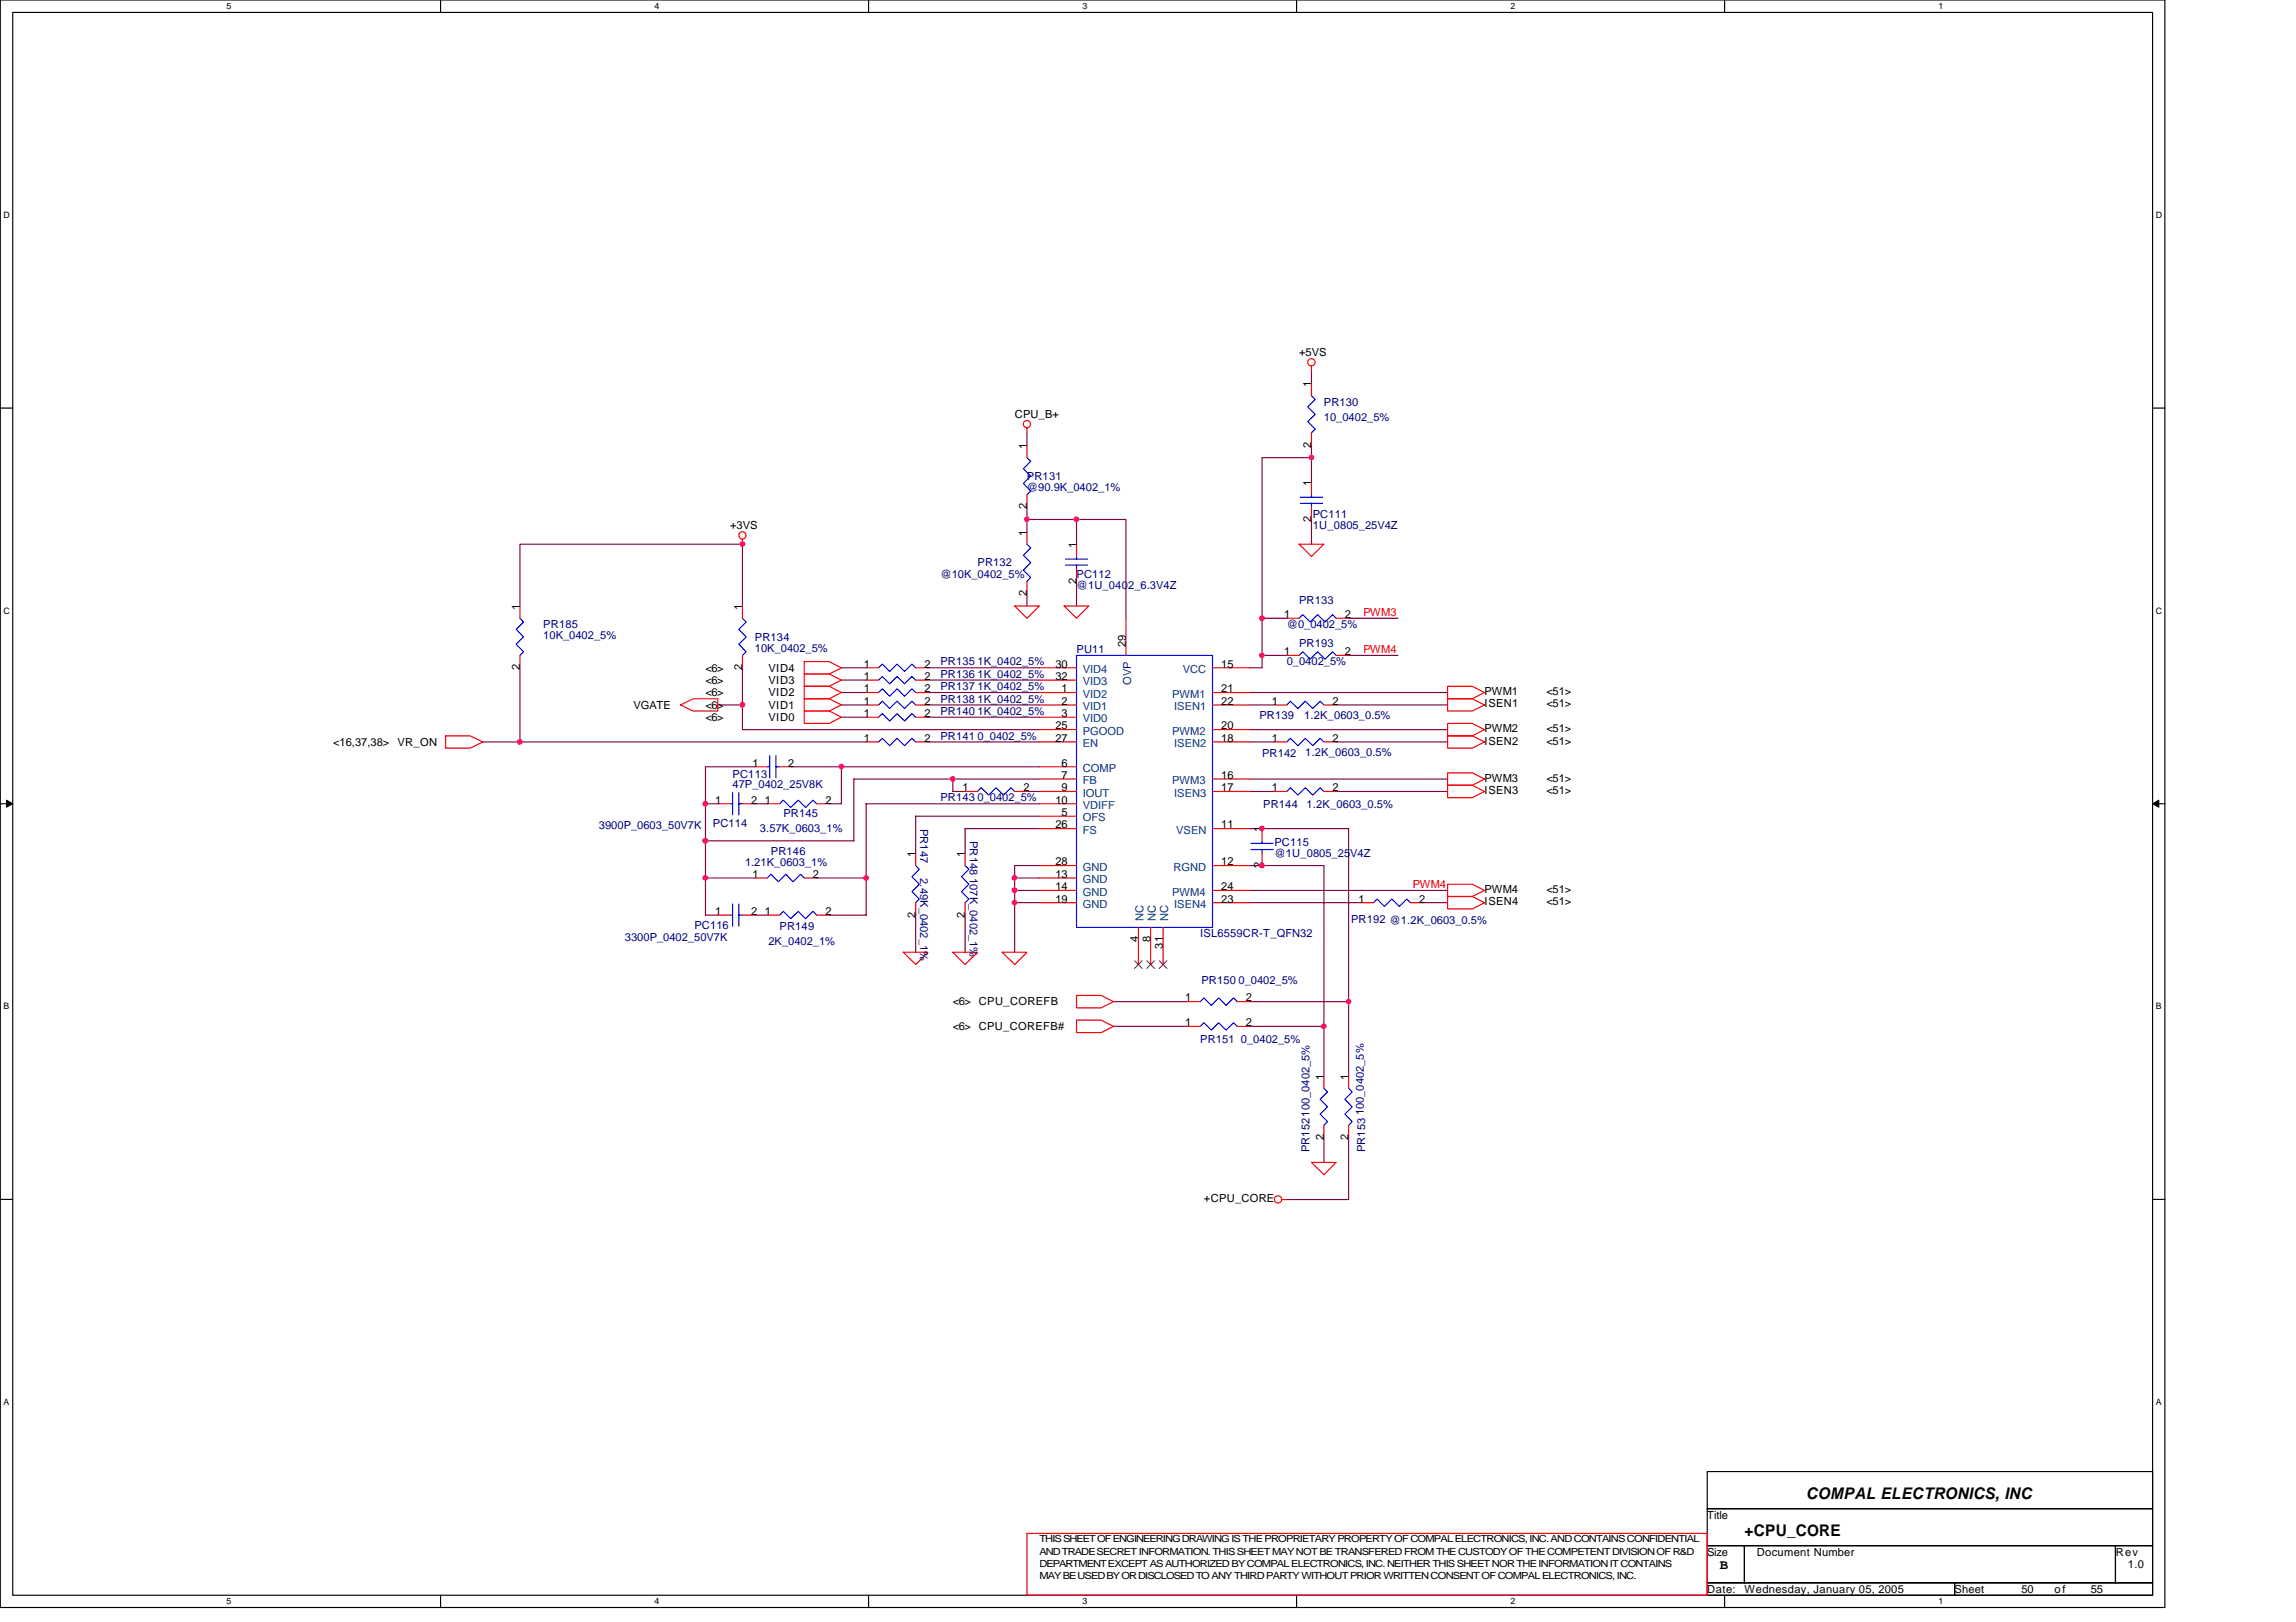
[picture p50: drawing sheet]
<svg xmlns="http://www.w3.org/2000/svg" width="297mm" height="210mm" viewBox="0 0 297 210" stroke-linecap="round" stroke-linejoin="round" font-family="sans-serif">
<defs><g id="words">
<g font-size="2.1">
<text x="233.7" y="193.9">COMPAL ELECTRONICS, INC</text>
<text x="225.7" y="198.8">+CPU_CORE</text>
</g>
<text font-size="1.8" x="222.5" y="203.1">B</text>
<g font-size="1.4">
<text x="168.1" y="46.1">+5VS</text>
<text x="169.6" y="50.1" transform="rotate(-90 169.6 50.1)">1</text>
<text x="131.3" y="54.1">CPU_B+</text>
<text x="132.8" y="58.1" transform="rotate(-90 132.8 58.1)">1</text>
<text x="169.6" y="57.9" transform="rotate(-90 169.6 57.9)">2</text>
<text x="132.8" y="65.9" transform="rotate(-90 132.8 65.9)">2</text>
<text x="169.6" y="62.9" transform="rotate(-90 169.6 62.9)">1</text>
<text x="94.5" y="68.5">+3VS</text>
<text x="132.8" y="69.3" transform="rotate(-90 132.8 69.3)">1</text>
<text x="139.3" y="70.9" transform="rotate(-90 139.3 70.9)">1</text>
<text x="169.6" y="67.5" transform="rotate(-90 169.6 67.5)">2</text>
<text x="132.8" y="77.2" transform="rotate(-90 132.8 77.2)">2</text>
<text x="139.3" y="75.5" transform="rotate(-90 139.3 75.5)">2</text>
<text x="67.2" y="78.9" transform="rotate(-90 67.2 78.9)">1</text>
<text x="96" y="78.9" transform="rotate(-90 96 78.9)">1</text>
<text x="145.6" y="83.7" transform="rotate(-90 145.6 83.7)">29</text>
<text x="166.1" y="80">1</text>
<text x="174" y="80">2</text>
<text x="67.2" y="86.7" transform="rotate(-90 67.2 86.7)">2</text>
<text x="91.3" y="86.9">&lt;6&gt;</text>
<text x="91.3" y="88.5">&lt;6&gt;</text>
<text x="96" y="86.7" transform="rotate(-90 96 86.7)">2</text>
<text x="99.4" y="86.9">VID4</text>
<text x="99.4" y="88.5">VID3</text>
<text x="111.7" y="86.4">1</text>
<text x="111.7" y="89.6">1</text>
<text x="111.7" y="88">1</text>
<text x="119.6" y="86.4">2</text>
<text x="119.6" y="89.6">2</text>
<text x="119.6" y="88">2</text>
<text x="136.5" y="86.4">30</text>
<text x="136.5" y="88">32</text>
<text x="137.3" y="89.6">1</text>
<text x="158" y="89.6">21</text>
<text x="158" y="86.4">15</text>
<text x="166.1" y="84.8">1</text>
<text x="174" y="84.8">2</text>
<text x="192.1" y="90">PWM1</text>
<text x="200.1" y="90">&lt;51&gt;</text>
<text x="82" y="91.7">VGATE</text>
<text x="91.3" y="90.1">&lt;6&gt;</text>
<text x="91.3" y="91.7">&lt;6&gt;</text>
<text x="91.3" y="93.3">&lt;6&gt;</text>
<text x="99.4" y="90.1">VID2</text>
<text x="99.4" y="91.7">VID1</text>
<text x="99.4" y="93.3">VID0</text>
<text x="111.7" y="91.2">1</text>
<text x="111.7" y="96">1</text>
<text x="111.7" y="92.8">1</text>
<text x="119.6" y="91.2">2</text>
<text x="119.6" y="96">2</text>
<text x="119.6" y="92.8">2</text>
<text x="136.5" y="94.4">25</text>
<text x="136.5" y="96">27</text>
<text x="137.3" y="91.2">2</text>
<text x="137.3" y="92.8">3</text>
<text x="158" y="96">18</text>
<text x="158" y="91.2">22</text>
<text x="158" y="94.4">20</text>
<text x="164.5" y="91.2">1</text>
<text x="164.5" y="96">1</text>
<text x="172.4" y="91.2">2</text>
<text x="172.4" y="96">2</text>
<text x="192.1" y="91.5">ISEN1</text>
<text x="192.1" y="94.7">PWM2</text>
<text x="200.1" y="94.7">&lt;51&gt;</text>
<text x="200.1" y="91.5">&lt;51&gt;</text>
<text x="43.1" y="96.5">&lt;16,37,38&gt;</text>
<text x="51.4" y="96.5">VR_ON</text>
<text x="97.3" y="99.2">1</text>
<text x="102" y="99.2">2</text>
<text x="137.3" y="100.8">7</text>
<text x="137.3" y="99.2">6</text>
<text x="158" y="100.8">16</text>
<text x="192.1" y="96.4">ISEN2</text>
<text x="192.1" y="101.2">PWM3</text>
<text x="200.1" y="101.2">&lt;51&gt;</text>
<text x="200.1" y="96.4">&lt;51&gt;</text>
<text x="92.5" y="104">1</text>
<text x="97.2" y="104">2</text>
<text x="98.9" y="104">1</text>
<text x="106.8" y="104">2</text>
<text x="124.5" y="102.4">1</text>
<text x="132.4" y="102.4">2</text>
<text x="136.5" y="104">10</text>
<text x="136.5" y="107.2">26</text>
<text x="137.3" y="102.4">9</text>
<text x="137.3" y="105.6">5</text>
<text x="158" y="107.2">11</text>
<text x="158" y="102.4">17</text>
<text x="163.3" y="107.7" transform="rotate(-90 163.3 107.7)">1</text>
<text x="164.5" y="102.4">1</text>
<text x="172.4" y="102.4">2</text>
<text x="192.1" y="102.7">ISEN3</text>
<text x="200.1" y="102.7">&lt;51&gt;</text>
<text x="97.3" y="113.6">1</text>
<text x="105.2" y="113.6">2</text>
<text x="118.4" y="110.9" transform="rotate(-90 118.4 110.9)">1</text>
<text x="124.8" y="110.9" transform="rotate(-90 124.8 110.9)">1</text>
<text x="136.5" y="113.6">13</text>
<text x="136.5" y="112">28</text>
<text x="158" y="112">12</text>
<text x="163.3" y="112.4" transform="rotate(-90 163.3 112.4)">2</text>
<text x="92.5" y="118.4">1</text>
<text x="97.2" y="118.4">2</text>
<text x="98.9" y="118.4">1</text>
<text x="106.8" y="118.4">2</text>
<text x="118.4" y="118.7" transform="rotate(-90 118.4 118.7)">2</text>
<text x="124.8" y="118.7" transform="rotate(-90 124.8 118.7)">2</text>
<text x="136.5" y="116.8">19</text>
<text x="136.5" y="115.2">14</text>
<text x="158" y="116.8">23</text>
<text x="158" y="115.2">24</text>
<text x="175.7" y="116.8">1</text>
<text x="183.6" y="116.8">2</text>
<text x="192.1" y="115.5">PWM4</text>
<text x="192.1" y="117.2">ISEN4</text>
<text x="200.1" y="115.5">&lt;51&gt;</text>
<text x="200.1" y="117.2">&lt;51&gt;</text>
<text x="147.3" y="121.9" transform="rotate(-90 147.3 121.9)">4</text>
<text x="148.8" y="121.9" transform="rotate(-90 148.8 121.9)">8</text>
<text x="150.4" y="122.7" transform="rotate(-90 150.4 122.7)">31</text>
<text x="123.3" y="130.1">&lt;6&gt; CPU_COREFB</text>
<text x="153.3" y="129.6">1</text>
<text x="161.2" y="129.6">2</text>
<text x="123.3" y="133.3">&lt;6&gt; CPU_COREFB#</text>
<text x="153.3" y="132.8">1</text>
<text x="161.2" y="132.8">2</text>
<text x="171.3" y="139.7" transform="rotate(-90 171.3 139.7)">1</text>
<text x="174.5" y="139.7" transform="rotate(-90 174.5 139.7)">1</text>
<text x="171.3" y="147.6" transform="rotate(-90 171.3 147.6)">2</text>
<text x="174.5" y="147.6" transform="rotate(-90 174.5 147.6)">2</text>
<text x="155.7" y="155.6">+CPU_CORE</text>
<text x="220.9" y="196.5">Title</text>
<text x="220.9" y="201.3">Size</text>
<text x="227.3" y="201.3">Document Number</text>
<text x="273.7" y="201.3">Rev</text>
<text x="275.3" y="202.9">1.0</text>
<text x="220.9" y="206.1">Date:</text>
<text x="225.7" y="206.1">Wednesday, January 05, 2005</text>
<text x="252.9" y="206.1">Sheet</text>
<text x="261.5" y="206.1">50</text>
<text x="265.8" y="206.1">of</text>
<text x="270.5" y="206.1">55</text>
</g>
<g font-size="1.4" fill="#000080">
<text x="171.3" y="52.5">PR130</text>
<text x="171.3" y="54.4">10_0402_5%</text>
<text x="132.9" y="62.1">PR131</text>
<text x="132.9" y="63.5">@90.9K_0402_1%</text>
<text x="169.8" y="67.1">PC111</text>
<text x="169.8" y="68.5">1U_0805_25V4Z</text>
<text x="121.7" y="74.7">@10K_0402_5%</text>
<text x="126.5" y="73.3">PR132</text>
<text x="139.3" y="74.7">PC112</text>
<text x="139.3" y="76.2">@1U_0402_6.3V4Z</text>
<text x="70.3" y="81.3">PR185</text>
<text x="70.3" y="82.7">10K_0402_5%</text>
<text x="97.7" y="82.9">PR134</text>
<text x="166.5" y="81.3">@0_0402_5%</text>
<text x="168.1" y="78.1">PR133</text>
<text x="168.1" y="83.7">PR193</text>
<text x="97.7" y="84.3">10K_0402_5%</text>
<text x="121.7" y="86.1">PR135 1K_0402_5%</text>
<text x="121.7" y="89.3">PR137 1K_0402_5%</text>
<text x="121.7" y="87.7">PR136 1K_0402_5%</text>
<text x="139.3" y="84.5">PU11</text>
<text x="166.5" y="86.1">0_0402_5%</text>
<text x="121.7" y="90.9">PR138 1K_0402_5%</text>
<text x="121.7" y="95.7">PR141 0_0402_5%</text>
<text x="121.7" y="92.5">PR140 1K_0402_5%</text>
<text x="162.9" y="93">PR139</text>
<text x="168.7" y="93">1.2K_0603_0.5%</text>
<text x="94.8" y="100.7">PC113</text>
<text x="94.8" y="102">47P_0402_25V8K</text>
<text x="163.3" y="98">PR142</text>
<text x="168.9" y="97.8">1.2K_0603_0.5%</text>
<text x="77.5" y="107.2">3900P_0603_50V7K</text>
<text x="92.2" y="107.1">PC114</text>
<text x="98.3" y="107.7">3.57K_0603_1%</text>
<text x="101.3" y="105.8">PR145</text>
<text x="119.1" y="107.2" transform="rotate(90 119.1 107.2)">PR147</text>
<text x="121.7" y="103.7">PR143 0_0402_5%</text>
<text x="163.4" y="104.5">PR144</text>
<text x="169" y="104.5">1.2K_0603_0.5%</text>
<text x="96.4" y="112">1.21K_0603_1%</text>
<text x="99.7" y="110.6">PR146</text>
<text x="119.1" y="113.6" transform="rotate(90 119.1 113.6)">2.49K_0402_1%</text>
<text x="125.5" y="108.8" transform="rotate(90 125.5 108.8)">PR148 107K_0402_1%</text>
<text x="164.9" y="109.5">PC115</text>
<text x="164.9" y="110.9">@1U_0805_25V4Z</text>
<text x="174.8" y="119.4">PR192 @1.2K_0603_0.5%</text>
<text x="80.9" y="121.8">3300P_0402_50V7K</text>
<text x="89.8" y="120.2">PC116</text>
<text x="99.4" y="122.3">2K_0402_1%</text>
<text x="100.9" y="120.4">PR149</text>
<text x="155.3" y="121.3">ISL6559CR-T_QFN32</text>
<text x="155.4" y="127.4">PR150 0_0402_5%</text>
<text x="155.3" y="134.9">PR151 0_0402_5%</text>
<text x="169.4" y="149.1" transform="rotate(-90 169.4 149.1)">PR152100_0402_5%</text>
<text x="176.4" y="144.4" transform="rotate(-90 176.4 144.4)">100_0402_5%</text>
<text x="176.6" y="149.1" transform="rotate(-90 176.6 149.1)">PR153</text>
</g>
<g font-size="1.4" fill="#f00">
<text x="176.4" y="79.7">PWM3</text>
<text x="176.4" y="84.5">PWM4</text>
<text x="182.8" y="114.9">PWM4</text>
</g>
<g font-size="1.4" fill="#004080">
<text x="140.1" y="87.1">VID4</text>
<text x="140.1" y="88.7">VID3</text>
<text x="146.3" y="88.6" transform="rotate(-90 146.3 88.6)">OVP</text>
<text x="153" y="87.1">VCC</text>
<text x="140.1" y="90.3">VID2</text>
<text x="140.1" y="91.9">VID1</text>
<text x="140.1" y="93.5">VID0</text>
<text x="140.1" y="95.1">PGOOD</text>
<text x="151.7" y="90.3">PWM1</text>
<text x="151.7" y="95.1">PWM2</text>
<text x="151.9" y="91.9">ISEN1</text>
<text x="140.1" y="101.5">FB</text>
<text x="140.1" y="99.9">COMP</text>
<text x="140.1" y="96.7">EN</text>
<text x="151.7" y="101.5">PWM3</text>
<text x="151.9" y="96.7">ISEN2</text>
<text x="140.1" y="103.1">IOUT</text>
<text x="140.1" y="104.7">VDIFF</text>
<text x="140.1" y="106.3">OFS</text>
<text x="140.1" y="107.9">FS</text>
<text x="151.9" y="103.1">ISEN3</text>
<text x="152.2" y="107.9">VSEN</text>
<text x="140.1" y="112.7">GND</text>
<text x="151.8" y="112.7">RGND</text>
<text x="140.1" y="114.3">GND</text>
<text x="140.1" y="117.5">GND</text>
<text x="140.1" y="115.9">GND</text>
<text x="148" y="119.2" transform="rotate(-90 148 119.2)">NC</text>
<text x="149.5" y="119.2" transform="rotate(-90 149.5 119.2)">NC</text>
<text x="151.1" y="119.2" transform="rotate(-90 151.1 119.2)">NC</text>
<text x="151.7" y="115.9">PWM4</text>
<text x="151.9" y="117.5">ISEN4</text>
</g>
<g font-size="1.3">
<text x="134.5" y="199.6">THIS SHEET OF ENGINEERING DRAWING IS THE PROPRIETARY PROPERTY OF COMPAL ELECTRONICS, INC. AND CONTAINS CONFIDENTIAL</text>
<text x="134.5" y="202.8">DEPARTMENT EXCEPT AS AUTHORIZED BY COMPAL ELECTRONICS, INC. NEITHER THIS SHEET NOR THE INFORMATION IT CONTAINS</text>
<text x="134.5" y="201.2">AND TRADE SECRET INFORMATION. THIS SHEET MAY NOT BE TRANSFERED FROM THE CUSTODY OF THE COMPETENT DIVISION OF R&amp;D</text>
<text x="134.5" y="204.4">MAY BE USED BY OR DISCLOSED TO ANY THIRD PARTY WITHOUT PRIOR WRITTEN CONSENT OF COMPAL ELECTRONICS, INC.</text>
</g>
<g font-size="1.1">
<text x="29.3" y="1.2">5</text>
<text x="84.7" y="1.2">4</text>
<text x="140" y="1.2">3</text>
<text x="195.4" y="1.2">2</text>
<text x="250.8" y="1.2">1</text>
<text x=".4" y="28.2">D</text>
<text x="278.9" y="28.2">D</text>
<text x=".4" y="79.4">C</text>
<text x="278.9" y="79.4">C</text>
<text x=".4" y="130.6">B</text>
<text x="278.9" y="130.6">B</text>
<text x=".4" y="181.8">A</text>
<text x="278.9" y="181.8">A</text>
<text x="29.3" y="207.6">5</text>
<text x="84.7" y="207.6">4</text>
<text x="140" y="207.6">3</text>
<text x="195.4" y="207.6">2</text>
<text x="250.8" y="207.6">1</text>
</g>
</g></defs>
<path d="M0 0h280.1v208h-280.1zM1.6 1.6h276.9v204.8h-276.9z" fill="none" stroke="#000" stroke-width=".15"/>
<g fill="#fff">
<path d="M29.3 .2h.6v1.2h-.6z"/>
<path d="M29.3 206.6h.6v1.3h-.6z"/>
</g>
<path d="M57 0v1.6M57 206.4v1.6" fill="none" stroke="#000" stroke-width=".15"/>
<g fill="#fff">
<path d="M84.7 .2h.6v1.2h-.6z"/>
<path d="M84.7 206.6h.6v1.3h-.6z"/>
</g>
<path d="M112.4 0v1.6M112.4 206.4v1.6" fill="none" stroke="#000" stroke-width=".15"/>
<g fill="#fff">
<path d="M140 .2h.6v1.2h-.6z"/>
<path d="M140 206.6h.6v1.3h-.6z"/>
</g>
<path d="M167.7 0v1.6M167.7 206.4v1.6" fill="none" stroke="#000" stroke-width=".15"/>
<g fill="#fff">
<path d="M195.4 .2h.6v1.2h-.6z"/>
<path d="M195.4 206.6h.6v1.3h-.6z"/>
</g>
<path d="M223.1 0v1.6M223.1 206.4v1.6" fill="none" stroke="#000" stroke-width=".15"/>
<g fill="#fff">
<path d="M250.8 .2h.6v1.2h-.6z"/>
<path d="M250.8 206.6h.6v1.3h-.6z"/>
<path d="M.4 27.2h.8v1.3h-.8z"/>
<path d="M278.9 27.2h.8v1.3h-.8z"/>
<path d="M.4 78.4h.8v1.3h-.8z"/>
<path d="M278.9 78.4h.8v1.3h-.8z"/>
</g>
<path d="M0 52.8h1.6M278.5 52.8h1.6" fill="none" stroke="#000" stroke-width=".15"/>
<g fill="#fff">
<path d="M.4 129.6h.8v1.3h-.8z"/>
<path d="M278.9 129.6h.7v1.3h-.7z"/>
</g>
<path d="M0 104h1.6M278.5 104h1.6" fill="none" stroke="#000" stroke-width=".15"/>
<path d="M.8 103.5l.8 .5-.8 .5zM278.5 104l.8-.5v1z" fill="#000" stroke="#000" stroke-width=".13"/>
<g fill="#fff">
<path d="M.4 180.8h.8v1.3h-.8z"/>
<path d="M278.9 180.8h.7v1.3h-.7z"/>
</g>
<path d="M0 155.2h1.6M278.5 155.2h1.6M220.9 190.4h57.6v4.8h-57.6zM220.9 195.2h57.6v4.8h-57.6zM220.9 200h4.8v4.8h-4.8zM220.9 204.8h32v1.6h-32zM225.7 200h48v4.8h-48zM252.9 204.8h25.6v1.6h-25.6zM273.7 200h4.8v4.8h-4.8z" fill="none" stroke="#000" stroke-width=".15"/>
<g fill="none" stroke="#800040" stroke-width=".15">
<path d="M132.9 56v1.6M169.7 48v1.6M169.7 57.6v4.8M169.7 59.2h-6.4v20.8M67.3 78.4v-8h28.8v8M132.9 65.6v3.2M132.9 76.8v1.6M132.9 67.2h6.4M139.3 67.2h6.4v12.8M139.3 67.2v3.2M139.3 75.2v3.2M169.7 67.2v3.2"/>
<path d="M67.3 86.4v9.6h-4.8M67.3 96h44.8M92.9 91.2h3.2M96.1 91.2v3.2h38.4M96.1 86.4v4.8M97.7 99.2h-6.4v4.8M102.5 99.2h32M108.9 86.4h3.2M108.9 88h3.2M108.9 89.6h3.2M108.9 91.2h3.2M108.9 92.8h3.2"/>
<path d="M108.9 99.2v4.8h-1.6M120.1 86.4h14.4M120.1 88h14.4M120.1 89.6h14.4M120.1 91.2h14.4M120.1 92.8h14.4M120.1 96h14.4M161.7 89.6h25.6M161.7 91.2h3.2M161.7 96h3.2M161.7 94.4h25.6M163.3 80v4.8h3.2"/>
<path d="M163.3 84.8v1.6h-1.6M163.3 80h3.2M172.9 91.2h14.4M172.9 96h14.4M174.5 80h6.4M174.5 84.8h6.4M91.3 113.6h6.4M91.3 104h1.6M91.3 108.8v9.6h1.6M97.7 104h1.6M97.7 118.4h1.6M105.7 113.6h6.4"/>
<path d="M118.5 118.4v4.8M123.3 100.8h11.2M124.9 102.4h-1.6v-1.6h-12.8v8h-19.2v-4.8M124.9 118.4v4.8M131.3 113.6h3.2M131.3 115.2h3.2M131.3 116.8h3.2M132.9 102.4h1.6M134.5 112h-3.2v11.2M134.5 107.2h-9.6v3.2M134.5 105.6h-16v4.8M134.5 104h-22.4v14.4h-4.8"/>
<path d="M161.7 112h9.6v27.2M161.7 115.2h25.6M161.7 116.8h14.4M161.7 107.2h12.8v32M161.7 102.4h3.2M161.7 100.8h25.6M163.3 112h.1M172.9 102.4h14.4M184.1 116.8h3.2M144.1 129.6h9.6M144.1 132.8h9.6M161.7 129.6h12.8"/>
<path d="M161.7 132.8h9.6M171.3 147.2v3.2M174.5 147.2v8h-8"/>
</g>
<g fill="none" stroke="#f00" stroke-width=".15">
<path d="M132.9 55.4v.6M132.9 57.6v1.6M169.7 47.4v.6M169.7 49.6v1.6M169.7 56v1.6M67.3 78.4v1.6M96.1 69.8v.6M96.1 78.4v1.6M131.3 78.4h3.2l-1.6 1.6zM132.9 64v1.6M132.9 68.8v1.6M132.9 75.2v1.6"/>
<path d="M137.7 78.4h3.2l-1.6 1.6zM139.3 70.4v1.6M139.3 73.6v1.6M168.1 70.4h3.2l-1.6 1.6zM169.7 62.4v1.6M169.7 65.6v1.6M57.7 95.2h3.2l1.6 .8-1.6 .8h-3.2zM67.3 84.8v1.6M88.1 91.2l1.6-.8h3.2v1.6h-3.2zM96.1 84.8v1.6M97.7 99.2h1.6M100.9 99.2h1.6"/>
<path d="M104.1 85.6h3.2l1.6 .8-1.6 .8h-3.2zM104.1 87.2h3.2l1.6 .8-1.6 .8h-3.2zM104.1 88.8h3.2l1.6 .8-1.6 .8h-3.2zM104.1 90.4h3.2l1.6 .8-1.6 .8h-3.2zM104.1 92h3.2l1.6 .8-1.6 .8h-3.2zM112.1 91.2h1.6M112.1 96h1.6M112.1 86.4h1.6M112.1 92.8h1.6M112.1 89.6h1.6M112.1 88h1.6M118.5 91.2h1.6"/>
<path d="M118.5 96h1.6M118.5 86.4h1.6M118.5 92.8h1.6M118.5 89.6h1.6M118.5 88h1.6M134.5 91.2h4.8M134.5 96h4.8M134.5 86.4h4.8M134.5 92.8h4.8M134.5 89.6h4.8M134.5 88h4.8M134.5 94.4h4.8"/>
<path d="M134.5 99.2h4.8M145.7 80v4.8M156.9 91.2h4.8M156.9 96h4.8M156.9 86.4h4.8M156.9 89.6h4.8M156.9 94.4h4.8M164.9 91.2h1.6M164.9 96h1.6M166.5 80h1.6M166.5 84.8h1.6M171.3 91.2h1.6"/>
<path d="M171.3 96h1.6M172.9 80h1.6M172.9 84.8h1.6M187.3 88.8h3.2l1.6 .8-1.6 .8h-3.2zM187.3 90.4h3.2l1.6 .8-1.6 .8h-3.2zM187.3 93.6h3.2l1.6 .8-1.6 .8h-3.2zM187.3 95.2h3.2l1.6 .8-1.6 .8h-3.2zM92.9 104h1.6M92.9 118.4h1.6M96.1 104h1.6M96.1 118.4h1.6M97.7 113.6h1.6"/>
<path d="M99.3 104h1.6M99.3 118.4h1.6M104.1 113.6h1.6M105.7 104h1.6M105.7 118.4h1.6M118.5 110.4v1.6M118.5 116.8v1.6M124.9 102.4h1.6M124.9 110.4v1.6M124.9 116.8v1.6M131.3 102.4h1.6M134.5 104h4.8"/>
<path d="M134.5 113.6h4.8M134.5 102.4h4.8M134.5 116.8h4.8M134.5 100.8h4.8M134.5 107.2h4.8M134.5 112h4.8M134.5 105.6h4.8M134.5 115.2h4.8M156.9 102.4h4.8M156.9 116.8h4.8M156.9 100.8h4.8M156.9 107.2h4.8"/>
<path d="M156.9 112h4.8M156.9 115.2h4.8M163.3 107.2v1.6M163.3 110.4v1.6M164.9 102.4h1.6M171.3 102.4h1.6M176.1 116.8h1.6M182.5 116.8h1.6M187.3 100h3.2l1.6 .8-1.6 .8h-3.2zM187.3 101.6h3.2l1.6 .8-1.6 .8h-3.2zM187.3 114.4h3.2l1.6 .8-1.6 .8h-3.2zM187.3 116h3.2l1.6 .8-1.6 .8h-3.2z"/>
<path d="M116.9 123.2h3.2l-1.6 1.6zM123.3 123.2h3.2l-1.6 1.6zM129.7 123.2h3.2l-1.6 1.6zM139.3 128.8h3.2l1.6 .8-1.6 .8h-3.2zM139.3 132h3.2l1.6 .8-1.6 .8h-3.2zM147.3 120v4.8M148.9 120v4.8M150.5 120v4.8M153.7 132.8h1.6M153.7 129.6h1.6M160.1 132.8h1.6M160.1 129.6h1.6"/>
<path d="M171.3 139.2v1.6M174.5 139.2v1.6M165.8 155.2h.7M169.7 150.4h3.2l-1.6 1.6zM171.3 145.6v1.6M174.5 145.6v1.6M132.9 198.4h88v8h-88z"/>
<circle cx="132.9" cy="54.9" r=".47"/>
<circle cx="169.7" cy="46.9" r=".47"/>
<circle cx="96" cy="69.3" r=".47"/>
<circle cx="165.3" cy="155.2" r=".47"/>
</g>
<g fill="none" stroke="#00f" stroke-width=".15">
<path d="M132.9 59.2l.4 .5-.9 1 .9 .9-.9 1 .9 .9-.4 .5M169.7 51.2l.5 .5-1 1 1 .9-1 1 1 .9-.5 .5M132.9 70.4l.4 .5-.9 1 .9 .9-.9 1 .9 .9-.4 .5M137.8 73.1h2.9M137.8 72.3h2.9M139.3 72v.3M139.3 73.1v.5M168.2 65.1h2.9M168.2 64.3h2.9M169.7 64v.3M169.7 65.1v.5M67.3 80l.4 .5-.9 .9 .9 1-.9 1 .9 .9-.4 .5"/>
<path d="M96.1 80l.4 .5-.9 .9 .9 1-.9 1 .9 .9-.4 .5M99.3 99.2h.3M99.6 97.8v2.9M100.4 99.2h.5M100.4 97.8v2.9M113.7 91.2l.4-.5 1 1 1-1 .9 1 1-1 .5 .5M113.7 86.4l.4-.5 1 1 1-1 .9 1 1-1 .5 .5M113.7 96l.4-.5 1 1 1-1 .9 1 1-1 .5 .5M113.7 92.8l.4-.4 1 .9 1-.9 .9 .9 1-.9 .5 .4M113.7 89.6l.4-.5 1 1 1-1 .9 1 1-1 .5 .5M113.7 88l.4-.5 1 1 1-1 .9 1 1-1 .5 .5M139.3 84.8h17.6v35.2h-17.6z"/>
<path d="M166.5 91.2l.4-.5 1 1 1-1 .9 1 1-1 .5 .5M166.5 96l.4-.5 1 1 1-1 .9 1 1-1 .5 .5M168.1 80l.4-.5 1 1 1-1 .9 1 1-1 .5 .5M168.1 84.8l.4-.5 1 1 1-1 .9 1 1-1 .5 .5M94.5 104h.3M94.5 118.4h.3M94.8 102.6v2.9M94.8 117v2.9M95.6 104h.5M95.6 102.6v2.9M95.6 117v2.9M95.6 118.4h.5"/>
<path d="M99.3 113.6l.4-.5 1 1 1-1 .9 1 1-1 .5 .5M100.9 118.4l.4-.5 1 1 1-1 .9 1 1-1 .5 .5M100.9 104l.4-.5 1 1 1-1 .9 1 1-1 .5 .5M118.5 112l.4 .5-.9 1 .9 .9-.9 1 .9 1-.4 .4M124.9 112l.4 .5-.9 1 .9 .9-.9 1 .9 1-.4 .4M126.5 102.4l.4-.5 1 1 1-1 .9 1 1-1 .5 .5M161.8 109.9h2.9M161.8 109.1h2.9M163.3 108.8v.3M163.3 109.9v.5M166.5 102.4l.4-.5 1 1 1-1 .9 1 1-1 .5 .5M177.7 116.8l.5-.4 .9 .9 1-.9 .9 .9 1-.9 .5 .4"/>
<path d="M155.3 132.8l.4-.4 1 .9 1-.9 .9 .9 1-.9 .5 .4M155.3 129.6l.4-.5 1 1 1-1 .9 1 1-1 .5 .5M171.3 140.8l.4 .5-.9 1 .9 .9-.9 1 .9 .9-.4 .5M174.5 140.8l.4 .5-.9 1 .9 .9-.9 1 .9 .9-.4 .5"/>
</g>
<path d="M146.8 124.3l1 1M147.8 124.3l-1 1M148.4 124.3l1 1M149.3 124.3l-.9 1M150 124.3l1 1M151 124.3l-1 1" fill="none" stroke="#804000" stroke-width=".13"/>
<g fill="#f0f" stroke="#f0f" stroke-width=".15">
<circle cx="96" cy="91.2" r=".32"/>
<circle cx="67.2" cy="96" r=".32"/>
<circle cx="131.3" cy="113.6" r=".31"/>
<circle cx="131.2" cy="115.2" r=".32"/>
<circle cx="131.3" cy="116.8" r=".31"/>
<circle cx="123.3" cy="100.8" r=".31"/>
<circle cx="108.8" cy="99.2" r=".32"/>
<circle cx="91.2" cy="104" r=".32"/>
<circle cx="91.2" cy="108.8" r=".31"/>
<circle cx="112.1" cy="113.6" r=".31"/>
<circle cx="91.2" cy="113.6" r=".31"/>
<circle cx="132.8" cy="67.2" r=".32"/>
<circle cx="139.2" cy="67.2" r=".32"/>
<circle cx="163.3" cy="112" r=".32"/>
<circle cx="163.3" cy="107.2" r=".32"/>
<circle cx="174.5" cy="129.6" r=".31"/>
<circle cx="171.3" cy="132.8" r=".31"/>
<circle cx="169.6" cy="59.2" r=".32"/>
<circle cx="96.1" cy="70.4" r=".31"/>
<circle cx="163.3" cy="84.8" r=".31"/>
<circle cx="163.3" cy="80" r=".32"/>
</g>
<use href="#words"/>
</svg>
